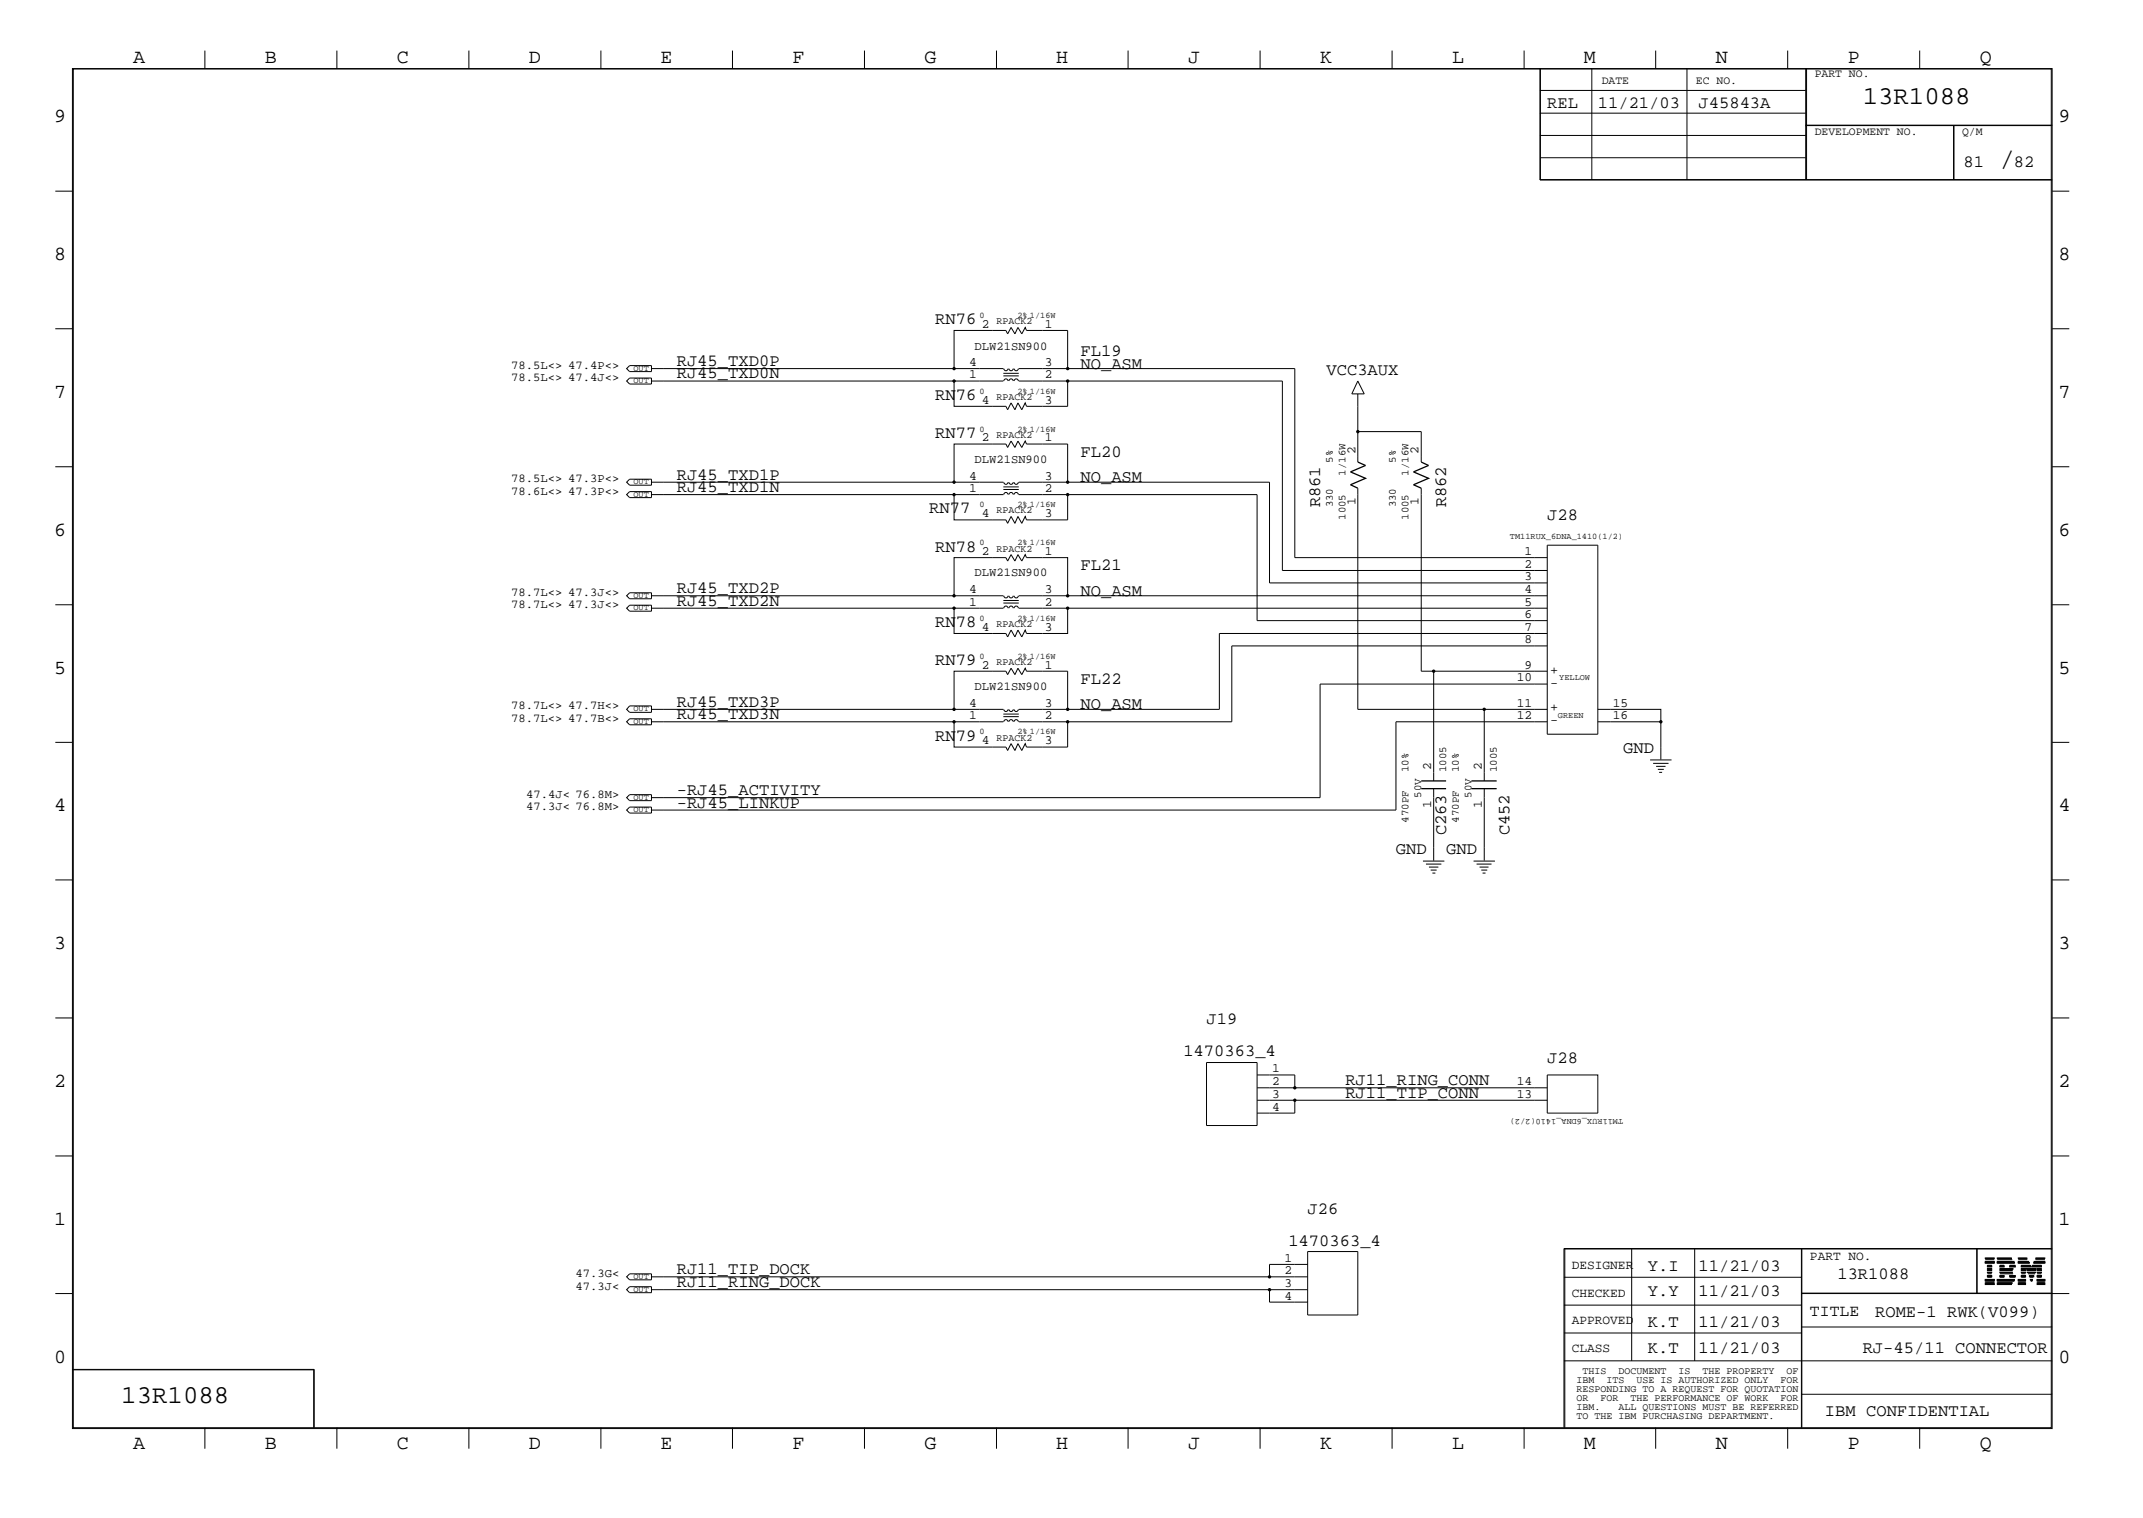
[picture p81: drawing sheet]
<svg xmlns="http://www.w3.org/2000/svg" width="423mm" height="300mm" viewBox="0 0 423 300" stroke-linecap="round" stroke-linejoin="round" font-family="sans-serif">
<defs><g id="words">
<text font-size="5.2" x="395" y="32.9">/</text>
<g font-size="5.1">
<text x="368" y="20.5">13R1088</text>
<text x="24" y="277.2">13R1088</text>
</g>
<g font-size="4">
<text x="26.3" y="12.5">A</text>
<text x="52.3" y="12.5">B</text>
<text x="78.4" y="12.5">C</text>
<text x="104.5" y="12.5">D</text>
<text x="130.5" y="12.5">E</text>
<text x="156.5" y="12.5">F</text>
<text x="182.6" y="12.5">G</text>
<text x="208.6" y="12.5">H</text>
<text x="234.7" y="12.5">J</text>
<text x="260.8" y="12.5">K</text>
<text x="286.9" y="12.5">L</text>
<text x="312.8" y="12.5">M</text>
<text x="338.9" y="12.5">N</text>
<text x="365" y="12.5">P</text>
<text x="391.1" y="12.5">Q</text>
<text x="10.7" y="24.1">9</text>
<text x="406.7" y="24.1">9</text>
<text x="10.7" y="51.4">8</text>
<text x="406.7" y="51.4">8</text>
<text x="10.7" y="78.6">7</text>
<text x="406.7" y="78.6">7</text>
<text x="10.7" y="105.8">6</text>
<text x="406.7" y="105.8">6</text>
<text x="10.7" y="133.1">5</text>
<text x="406.7" y="133.1">5</text>
<text x="10.7" y="160.2">4</text>
<text x="406.7" y="160.2">4</text>
<text x="10.7" y="187.5">3</text>
<text x="406.7" y="187.5">3</text>
<text x="10.7" y="214.6">2</text>
<text x="406.7" y="214.6">2</text>
<text x="10.7" y="241.9">1</text>
<text x="406.7" y="241.9">1</text>
<text x="10.7" y="269.2">0</text>
<text x="406.7" y="269.2">0</text>
<text x="26.3" y="286.2">A</text>
<text x="52.3" y="286.2">B</text>
<text x="78.4" y="286.2">C</text>
<text x="104.5" y="286.2">D</text>
<text x="130.5" y="286.2">E</text>
<text x="156.5" y="286.2">F</text>
<text x="182.6" y="286.2">G</text>
<text x="208.6" y="286.2">H</text>
<text x="234.7" y="286.2">J</text>
<text x="260.8" y="286.2">K</text>
<text x="286.9" y="286.2">L</text>
<text x="312.8" y="286.2">M</text>
<text x="338.9" y="286.2">N</text>
<text x="365" y="286.2">P</text>
<text x="391.1" y="286.2">Q</text>
</g>
<g font-size="3.4">
<text x="305.6" y="21.4">REL</text>
<text x="315.6" y="21.4">11/21/03</text>
<text x="335.5" y="21.4">J45843A</text>
<text x="387.9" y="32.9">81</text>
<text x="397.8" y="32.9">82</text>
<text x="184.7" y="64.1">RN76</text>
<text x="213.4" y="70.3">FL19</text>
<text x="133.7" y="74.8">RJ45_TXD0N</text>
<text x="133.7" y="72.3">RJ45_TXD0P</text>
<text x="213.4" y="72.8">NO_ASM</text>
<text x="262" y="74">VCC3AUX</text>
<text x="184.7" y="79">RN76</text>
<text x="184.7" y="86.5">RN77</text>
<text x="133.7" y="94.7">RJ45_TXD1P</text>
<text x="213.4" y="95.3">NO_ASM</text>
<text x="213.4" y="90.3">FL20</text>
<text x="133.7" y="97.2">RJ45_TXD1N</text>
<text x="183.6" y="101.4">RN77</text>
<text x="260.8" y="100.2" transform="rotate(-90 260.8 100.2)">R861</text>
<text x="285.7" y="100.2" transform="rotate(-90 285.7 100.2)">R862</text>
<text x="305.6" y="102.7">J28</text>
<text x="184.7" y="109">RN78</text>
<text x="213.4" y="112.7">FL21</text>
<text x="133.7" y="119.6">RJ45_TXD2N</text>
<text x="133.7" y="117.2">RJ45_TXD2P</text>
<text x="213.4" y="117.7">NO_ASM</text>
<text x="184.7" y="123.9">RN78</text>
<text x="184.7" y="131.3">RN79</text>
<text x="213.4" y="135.1">FL22</text>
<text x="133.7" y="139.6">RJ45_TXD3P</text>
<text x="133.7" y="142.1">RJ45_TXD3N</text>
<text x="213.4" y="140.1">NO_ASM</text>
<text x="184.7" y="146.3">RN79</text>
<text x="320.6" y="148.8">GND</text>
<text x="133.7" y="159.5">-RJ45_LINKUP</text>
<text x="133.7" y="157.1">-RJ45_ACTIVITY</text>
<text x="285.7" y="165" transform="rotate(-90 285.7 165)">C263</text>
<text x="298.2" y="165" transform="rotate(-90 298.2 165)">C452</text>
<text x="275.8" y="168.7">GND</text>
<text x="285.7" y="168.7">GND</text>
<text x="238.3" y="202.4">J19</text>
<text x="233.8" y="208.6">1470363_4</text>
<text x="305.6" y="209.9">J28</text>
<text x="265.8" y="214.4">RJ11_RING_CONN</text>
<text x="265.8" y="216.8">RJ11_TIP_CONN</text>
<text x="258.3" y="239.8">J26</text>
<text x="133.7" y="251.7">RJ11_TIP_DOCK</text>
<text x="254.5" y="246">1470363_4</text>
<text x="325.5" y="251">Y.I</text>
<text x="335.5" y="251">11/21/03</text>
<text x="133.7" y="254.3">RJ11_RING_DOCK</text>
<text x="325.5" y="255.9">Y.Y</text>
<text x="335.5" y="255.9">11/21/03</text>
<text x="363" y="252.7">13R1088</text>
<text x="325.5" y="262.2">K.T</text>
<text x="335.5" y="262.2">11/21/03</text>
<text x="370.4" y="260.2">ROME-1 RWK(V099)</text>
<text x="325.5" y="267.2">K.T</text>
<text x="335.5" y="267.2">11/21/03</text>
<text x="368" y="267.2">RJ-45/11 CONNECTOR</text>
<text x="360.5" y="279.7">IBM CONFIDENTIAL</text>
</g>
<text font-size="3.2" x="357.5" y="260">TITLE</text>
<g font-size="2.7">
<text x="306.2" y="133.1">+</text>
<text x="306.2" y="135.6">-</text>
<text x="306.2" y="140.5">+</text>
<text x="306.2" y="143.1">-</text>
</g>
<g font-size="2.5">
<text x="194" y="64.9">2</text>
<text x="206.4" y="64.9">1</text>
<text x="191.4" y="72.3">4</text>
<text x="191.4" y="74.8">1</text>
<text x="206.4" y="72.3">3</text>
<text x="206.4" y="74.8">2</text>
<text x="194" y="79.8">4</text>
<text x="206.4" y="79.8">3</text>
<text x="194" y="87.2">2</text>
<text x="206.4" y="87.2">1</text>
<text x="267.8" y="89.7" transform="rotate(-90 267.8 89.7)">2</text>
<text x="280.2" y="89.7" transform="rotate(-90 280.2 89.7)">2</text>
<text x="191.4" y="94.7">4</text>
<text x="206.4" y="94.7">3</text>
<text x="191.4" y="97.2">1</text>
<text x="206.4" y="97.2">2</text>
<text x="267.8" y="99.7" transform="rotate(-90 267.8 99.7)">1</text>
<text x="280.2" y="99.7" transform="rotate(-90 280.2 99.7)">1</text>
<text x="194" y="102.2">4</text>
<text x="206.4" y="102.2">3</text>
<text x="194" y="109.6">2</text>
<text x="206.4" y="109.6">1</text>
<text x="301.2" y="109.6">1</text>
<text x="301.2" y="112.2">2</text>
<text x="191.4" y="117.2">4</text>
<text x="191.4" y="119.6">1</text>
<text x="206.4" y="117.2">3</text>
<text x="206.4" y="119.6">2</text>
<text x="301.2" y="119.6">5</text>
<text x="301.2" y="114.6">3</text>
<text x="301.2" y="117.2">4</text>
<text x="194" y="124.6">4</text>
<text x="206.4" y="124.6">3</text>
<text x="301.2" y="122.2">6</text>
<text x="301.2" y="124.6">7</text>
<text x="301.2" y="127.1">8</text>
<text x="194" y="132.1">2</text>
<text x="206.4" y="132.1">1</text>
<text x="299.6" y="134.6">10</text>
<text x="301.2" y="132.1">9</text>
<text x="191.4" y="139.6">4</text>
<text x="191.4" y="142.1">1</text>
<text x="206.4" y="139.6">3</text>
<text x="206.4" y="142.1">2</text>
<text x="299.6" y="139.6">11</text>
<text x="299.6" y="142.1">12</text>
<text x="318.6" y="139.6">15</text>
<text x="318.6" y="142.1">16</text>
<text x="194" y="147.1">4</text>
<text x="206.4" y="147.1">3</text>
<text x="282.7" y="152.1" transform="rotate(-90 282.7 152.1)">2</text>
<text x="292.7" y="152.1" transform="rotate(-90 292.7 152.1)">2</text>
<text x="282.7" y="159.5" transform="rotate(-90 282.7 159.5)">1</text>
<text x="292.7" y="159.5" transform="rotate(-90 292.7 159.5)">1</text>
<text x="251.3" y="211.8">1</text>
<text x="251.3" y="214.4">2</text>
<text x="299.6" y="214.4">14</text>
<text x="251.3" y="216.8">3</text>
<text x="251.3" y="219.4">4</text>
<text x="299.6" y="216.8">13</text>
<text x="253.7" y="249.3">1</text>
<text x="253.7" y="251.7">2</text>
<text x="310.5" y="250.6">DESIGNER</text>
<text x="357.5" y="248.8">PART NO.</text>
<text x="253.7" y="254.3">3</text>
<text x="253.7" y="256.7">4</text>
<text x="310.5" y="256.1">CHECKED</text>
<text x="310.5" y="261.5">APPROVED</text>
<text x="310.5" y="267">CLASS</text>
</g>
<g font-size="2.4">
<text x="192.5" y="69.1">DLW21SN900</text>
<text x="101" y="75.3">78.5L&lt;&gt; 47.4J&lt;&gt;</text>
<text x="101" y="72.8">78.5L&lt;&gt; 47.4P&lt;&gt;</text>
<text x="101" y="95.2">78.5L&lt;&gt; 47.3P&lt;&gt;</text>
<text x="192.5" y="91.4">DLW21SN900</text>
<text x="101" y="97.7">78.6L&lt;&gt; 47.3P&lt;&gt;</text>
<text x="192.5" y="113.9">DLW21SN900</text>
<text x="101" y="117.7">78.7L&lt;&gt; 47.3J&lt;&gt;</text>
<text x="101" y="120.1">78.7L&lt;&gt; 47.3J&lt;&gt;</text>
<text x="192.5" y="136.3">DLW21SN900</text>
<text x="101" y="140.1">78.7L&lt;&gt; 47.7H&lt;&gt;</text>
<text x="101" y="142.6">78.7L&lt;&gt; 47.7B&lt;&gt;</text>
<text x="104" y="160">47.3J&lt; 76.8M&gt;</text>
<text x="104" y="157.6">47.4J&lt; 76.8M&gt;</text>
<text x="113.7" y="254.8">47.3J&lt;</text>
<text x="113.7" y="252.2">47.3G&lt;</text>
</g>
<g font-size="2.3">
<text x="316.4" y="16.7">DATE</text>
<text x="335" y="16.7">EC NO.</text>
<text x="358.5" y="15.2">PART NO.</text>
<text x="358.5" y="26.6">DEVELOPMENT NO.</text>
<text x="387.6" y="26.6">Q/M</text>
</g>
<g font-size="2.1">
<text x="263.3" y="91.4" transform="rotate(-90 263.3 91.4)">5%</text>
<text x="265.8" y="94" transform="rotate(-90 265.8 94)">1/16W</text>
<text x="275.8" y="91.4" transform="rotate(-90 275.8 91.4)">5%</text>
<text x="278.2" y="94" transform="rotate(-90 278.2 94)">1/16W</text>
<text x="263.3" y="100.2" transform="rotate(-90 263.3 100.2)">330</text>
<text x="275.8" y="100.2" transform="rotate(-90 275.8 100.2)">330</text>
<text x="265.8" y="102.7" transform="rotate(-90 265.8 102.7)">1005</text>
<text x="278.2" y="102.7" transform="rotate(-90 278.2 102.7)">1005</text>
<text x="278.2" y="152.6" transform="rotate(-90 278.2 152.6)">10%</text>
<text x="285.7" y="152.6" transform="rotate(-90 285.7 152.6)">1005</text>
<text x="288.2" y="152.6" transform="rotate(-90 288.2 152.6)">10%</text>
<text x="295.7" y="152.6" transform="rotate(-90 295.7 152.6)">1005</text>
<text x="280.8" y="157.6" transform="rotate(-90 280.8 157.6)">50V</text>
<text x="290.7" y="157.6" transform="rotate(-90 290.7 157.6)">50V</text>
<text x="278.2" y="162.5" transform="rotate(-90 278.2 162.5)">470PF</text>
<text x="288.2" y="162.5" transform="rotate(-90 288.2 162.5)">470PF</text>
</g>
<g font-size="2">
<text x="196.8" y="64.1">RPACK2</text>
<text x="196.8" y="79">RPACK2</text>
<text x="196.8" y="86.5">RPACK2</text>
<text x="196.8" y="101.4">RPACK2</text>
<text x="196.8" y="109">RPACK2</text>
<text x="196.8" y="123.9">RPACK2</text>
<text x="196.8" y="131.3">RPACK2</text>
<text x="196.8" y="146.3">RPACK2</text>
<text x="311.4" y="273.2">IBM</text>
<text x="311.4" y="275">RESPONDING TO A REQUEST FOR QUOTATION</text>
<text x="312.6" y="271.4">THIS</text>
<text x="317.3" y="273.2">ITS</text>
<text x="319.7" y="271.4">DOCUMENT</text>
<text x="323.3" y="273.2">USE IS AUTHORIZED ONLY</text>
<text x="331.6" y="271.4">IS</text>
<text x="336.3" y="271.4">THE PROPERTY</text>
<text x="351.7" y="273.2">FOR</text>
<text x="352.9" y="271.4">OF</text>
<text x="311.4" y="276.7">OR</text>
<text x="311.4" y="278.6">IBM.</text>
<text x="311.4" y="280.2">TO THE IBM PURCHASING DEPARTMENT.</text>
<text x="316.1" y="276.7">FOR</text>
<text x="319.7" y="278.6">ALL QUESTIONS MUST BE REFERRED</text>
<text x="322.1" y="276.7">THE PERFORMANCE OF WORK</text>
<text x="351.7" y="276.7">FOR</text>
</g>
<g font-size="1.7">
<text x="193.5" y="62.8">0</text>
<text x="201" y="62.8">2% 1/16W</text>
<text x="125.1" y="73.2">OUT</text>
<text x="125.1" y="75.7">OUT</text>
<text x="193.5" y="77.8">0</text>
<text x="201" y="77.8">2% 1/16W</text>
<text x="193.5" y="85.3">0</text>
<text x="201" y="85.3">2% 1/16W</text>
<text x="125.1" y="95.7">OUT</text>
<text x="125.1" y="98.1">OUT</text>
<text x="193.5" y="100.2">0</text>
<text x="201" y="100.2">2% 1/16W</text>
<text x="193.5" y="107.7">0</text>
<text x="201" y="107.7">2% 1/16W</text>
<text x="298.3" y="106.4">TM11RUX_6DNA_1410(1/2)</text>
<text x="125.1" y="118.1">OUT</text>
<text x="125.1" y="120.6">OUT</text>
<text x="193.5" y="122.6">0</text>
<text x="201" y="122.6">2% 1/16W</text>
<text x="193.5" y="130.1">0</text>
<text x="201" y="130.1">2% 1/16W</text>
<text x="308" y="134.4">YELLOW</text>
<text x="125.1" y="140.5">OUT</text>
<text x="125.1" y="143">OUT</text>
<text x="307.8" y="141.8">GREEN</text>
<text x="193.5" y="145">0</text>
<text x="201" y="145">2% 1/16W</text>
<text x="125.1" y="160.4">OUT</text>
<text x="125.1" y="158">OUT</text>
<text x="320.6" y="221.1" transform="rotate(180 320.6 221.1)">TM11RUX_6DNA_1410(2/2)</text>
<text x="125.1" y="252.7">OUT</text>
<text x="125.1" y="255.2">OUT</text>
</g>
</g></defs>
<g fill="none" stroke="#000" stroke-width=".2">
<path d="M14.3 13.5h391.1v268.7h-391.1zM14.5 13.6h390.7v268.4h-390.7zM40.5 10v3.5M66.5 10v3.5M92.6 10v3.5M118.7 10v3.5M144.7 10v3.5M170.8 10v3.5M196.9 10v3.5M222.8 10v3.5M248.9 10v3.5M275 10v3.5"/>
<path d="M301.1 10v3.5M304.2 13.5v22.1h101.2M304.2 17.9h52.5M304.3 13.5v22.1M314.5 13.5v22.1M327.1 10v3.5M333.2 13.5v22.1M353.1 10v3.5M356.7 13.5v22.1M356.9 13.5v22.1M379.2 10v3.5M10.9 37.8h3.4"/>
<path d="M304.2 35.5h101.2M304.2 26.8h52.5M304.2 22.4h52.5M304.3 31.2h52.4M356.7 24.8h48.7M356.7 24.7h48.7M385.9 24.8v10.8M386 24.8v10.8M405.4 37.8h3.4M10.9 64.9h3.4M123.8 72.8l.6-.6h4.3v1.2h-4.3zM123.8 75.3l.6-.6h4.3v1.2h-4.3z"/>
<path d="M128.7 75.3h69.5M128.7 72.8h69.5M188.5 72.8v-7.5h10.2l.4 .7 .6-1.3 .8 1.3 .6-1.3 .7 1.3 .7-1.3 .3 .6h8.1v7.5h-9.6M188.5 75.3v5h10.2l.4 .6 .6-1.3 .8 1.3 .6-1.3 .7 1.3 .7-1.3 .3 .7h8.1v-5M198.2 73.7h3.1M198.2 74.3h3.1M198.3 75.3a.42 .42 0 0 1 .4-.5 .42 .42 0 0 1 .4 .5M198.3 72.8a.42 .42 0 0 0 .4 .4 .42 .42 0 0 0 .4-.4M199.3 75.3a.42 .42 0 0 1 .4-.5 .42 .42 0 0 1 .5 .5M199.3 72.8a.42 .42 0 0 0 .4 .4 .42 .42 0 0 0 .5-.4M200.3 75.3a.42 .42 0 0 1 .4-.5 .42 .42 0 0 1 .5 .5M200.3 72.8a.42 .42 0 0 0 .4 .4 .42 .42 0 0 0 .5-.4"/>
<path d="M201.3 75.3h52v37.4h52.3M210.9 72.8h44.9v37.4h49.8M268.2 75.3l1.3 2.5h-2.5zM268.2 77.8v13.5M405.4 64.9h3.4M10.9 92.2h3.4M123.8 97.7l.6-.6h4.3v1.2h-4.3zM123.8 95.3l.6-.6h4.3v1.1h-4.3zM128.7 97.7h69.5M128.7 95.3h69.5M188.5 97.7v5h10.2l.4 .7 .6-1.4 .8 1.4 .6-1.4 .7 1.4 .7-1.4 .3 .7h8.1v-5M188.5 95.3v-7.6h10.2l.4 .7 .6-1.3 .8 1.3 .6-1.3 .7 1.3 .7-1.3 .3 .6h8.1v7.6h-9.6"/>
<path d="M198.2 96.2h3.1M198.2 96.7h3.1M198.3 97.7a.42 .42 0 0 1 .4-.4 .42 .42 0 0 1 .4 .4M198.3 95.3a.42 .42 0 0 0 .4 .4 .42 .42 0 0 0 .4-.4M199.3 97.7a.42 .42 0 0 1 .4-.4 .42 .42 0 0 1 .5 .4M199.3 95.3a.42 .42 0 0 0 .4 .4 .42 .42 0 0 0 .5-.4M200.3 97.7a.42 .42 0 0 1 .4-.4 .42 .42 0 0 1 .5 .4M200.3 95.3a.42 .42 0 0 0 .4 .4 .42 .42 0 0 0 .5-.4M201.3 97.7h47v24.9h57.3M210.9 95.3h39.9v19.8h54.8M268.2 96.4v43.7h37.4M268.2 85.3h12.6v6"/>
<path d="M280.8 96.4v36.2h24.8M405.4 92.2h3.4M10.9 119.5h3.4M123.8 117.7l.6-.6h4.3v1.2h-4.3zM128.7 117.7h59.8M198.2 117.7h-9.7v-7.5h10.2l.4 .6 .6-1.2 .8 1.2 .6-1.2 .7 1.2 .7-1.2 .3 .6h8.1v7.5h-9.6M198.2 118.6h3.1M198.2 119.1h3.1M198.3 117.7a.42 .42 0 0 0 .4 .4 .42 .42 0 0 0 .4-.4M199.3 117.7a.42 .42 0 0 0 .4 .4 .42 .42 0 0 0 .5-.4M200.3 117.7a.42 .42 0 0 0 .4 .4 .42 .42 0 0 0 .5-.4M210.9 117.7h94.7"/>
<path d="M305.6 107.7h10v37.3h-10zM405.4 119.5h3.4M123.8 120.1l.6-.6h4.3v1.2h-4.3zM124.4 139.4h4.3v1.3h-4.3l-.6-.6zM128.7 120.1h59.8M198.2 120.1h-9.7v5h10.2l.4 .7 .6-1.3 .8 1.3 .6-1.3 .7 1.3 .7-1.3 .3 .6h8.1v-5M198.3 120.1a.42 .42 0 0 1 .4-.4 .42 .42 0 0 1 .4 .4M199.3 120.1a.42 .42 0 0 1 .4-.4 .42 .42 0 0 1 .5 .4M200.3 120.1a.42 .42 0 0 1 .4-.4 .42 .42 0 0 1 .5 .4M201.3 120.1h104.3M283.2 132.6v21.7M305.6 127.6h-62.3v15h-42"/>
<path d="M305.6 125.1h-64.7v15h-30M305.6 135.1h-44.8v22.5h-132.1M10.9 146.6h3.4M123.8 157.6l.6-.6h4.3v1.2h-4.3zM123.8 142.6l.6-.6h4.3v1.2h-4.3zM128.7 142.6h69.5M128.7 140.1h69.5M188.5 142.6v5h10.2l.4 .7 .6-1.4 .8 1.4 .6-1.4 .7 1.4 .7-1.4 .3 .7h8.1v-5M188.5 140.1v-7.5h10.2l.4 .7 .6-1.3 .8 1.3 .6-1.3 .7 1.3 .7-1.3 .3 .6h8.1v7.5h-9.6M198.2 141.1h3.1M198.2 141.6h3.1M198.3 142.6a.42 .42 0 0 1 .4-.4 .42 .42 0 0 1 .4 .4"/>
<path d="M198.3 140.1a.42 .42 0 0 0 .4 .4 .42 .42 0 0 0 .4-.4M199.3 142.6a.42 .42 0 0 1 .4-.4 .42 .42 0 0 1 .5 .4M199.3 140.1a.42 .42 0 0 0 .4 .4 .42 .42 0 0 0 .5-.4M200.3 142.6a.42 .42 0 0 1 .4-.4 .42 .42 0 0 1 .5 .4M200.3 140.1a.42 .42 0 0 0 .4 .4 .42 .42 0 0 0 .5-.4M283.2 155.8v14.2M293.2 140.1v14.2M293.2 155.8v14.2M305.6 142.6h-29.8v17.4h-147.1M315.6 140.1h12.5v9.9M315.6 142.6h12.5M326 150.1h4.2"/>
<path d="M326.6 150.8h3M327.2 151.4h1.8M327.5 152h1.2M327.7 152.6h.6M405.4 146.6h3.4M10.9 173.8h3.4M123.8 160l.6-.6h4.3v1.2h-4.3zM281.1 170.1h4.2M281.7 170.7h3M282.3 171.3h1.8M282.6 171.9h1.2M283 172.5h.5"/>
<path d="M291.1 170.1h4.2M291.7 170.7h2.9M292.3 171.3h1.7M292.6 171.9h1.2M292.9 172.5h.6M405.4 173.8h3.4M10.9 201.1h3.4M238.3 209.9h10v12.4h-10zM248.3 212.3h7.5v2.6M248.3 214.9h57.3M248.3 217.3h57.3M255.8 217.3v2.6h-7.5"/>
<path d="M305.6 212.3h10v7.6h-10zM405.4 201.1h3.4M10.9 228.3h3.4M405.4 228.3h3.4M10.9 255.5h3.4M124.4 251.6h4.3v1.2h-4.3l-.6-.6zM124.4 254.2h4.3v1.2h-4.3l-.6-.6zM128.7 252.2h129.6M128.7 254.8h129.6M250.8 254.8v2.4h7.5M258.3 247.2h9.9v12.6h-9.9zM258.3 249.8h-7.5v2.4"/>
<path d="M308.9 246.7h96.5M308.9 257.8h47M308.9 252.3h47M309.1 246.6v35.4M322.3 246.6v22.2M334.8 246.6v22.2M355.9 246.6v35.4M355.9 255.4h49.5M355.9 255.5h52.9M390.5 246.6v8.9M390.6 246.6v8.9M392.2 253.7h1.8z"/>
<path d="M392.2 253.6h1.8zM392.2 253.4l1.8 .1zM392.2 253l1.8 .1zM392.2 252.8l1.8 .1zM392.2 252.7l1.8 .1zM392.2 249.4l1.8 .1zM392.2 249.3l1.8 .1zM392.2 249.2l1.8 .1zM392.2 248.8h1.8zM392.2 248.7h1.8zM392.2 248.5l1.8 .1zM392.6 252.3h.8z"/>
<path d="M392.6 252.1l.8 .1zM392.6 252l.8 .1zM392.6 251.6h.8zM392.6 251.5h.8zM392.6 251.3l.8 .1zM392.6 250.9l.8 .1zM392.6 250.8h.8zM392.6 250.6l.8 .1zM392.6 250.2l.8 .1zM392.6 250l.8 .1zM392.6 249.9h.8zM394.5 253.7h2.8z"/>
<path d="M394.5 253.6h2.9zM394.5 253.4l3 .1zM394.5 248.8h3zM394.5 248.7h2.9zM394.5 248.5l2.8 .1zM394.5 253l3.3 .1zM394.5 252.8l3.4 .1zM394.5 252.7l3.4 .1zM394.5 249.4l3.4 .1zM394.5 249.3l3.4 .1zM394.5 249.2l3.3 .1zM395.1 251.6h2.6z"/>
<path d="M395.1 251.5h2.5zM395.1 251.3l2.4 .1zM395.1 250.9l2.4 .1zM395.1 250.8h2.5zM395.1 250.6l2.6 .1zM395.1 252.3h.8zM395.1 252.1l.8 .1zM395.1 252l.8 .1zM395.1 250.2l.8 .1zM395.1 250l.8 .1zM395.1 249.9h.8zM397 252.3h1.1z"/>
<path d="M397 252.1l1.1 .1zM397 252l1.1 .1zM397 250.2l1.1 .1zM397 250l1.1 .1zM397 249.9h1.1zM398.7 253.7h1.4zM398.7 253.6h1.4zM398.7 253.4l1.4 .1zM398.7 253l1.4 .1zM398.7 252.8l1.4 .1zM398.7 252.7l1.4 .1zM398.7 249.4l2.2 .1z"/>
<path d="M398.7 249.3l2.1 .1zM398.7 249.2l2 .1zM398.7 248.8h1.8zM398.7 248.7h1.8zM398.7 248.5l1.7 .1zM399.3 252.3h.8zM399.3 252.1l.8 .1zM399.3 252l.8 .1zM399.3 251.6h.8zM399.3 251.5h.8zM399.3 251.3l.8 .1zM399.3 250.9l.8 .1z"/>
<path d="M399.3 250.8h.8zM399.3 250.6l.8 .1zM399.3 250.2l1.9 .1zM399.3 250l1.9 .1zM399.3 249.9h1.8zM400.3 250.6l2 .1zM400.4 250.9l1.8 .1zM400.4 250.8h1.8zM400.5 251.3l1.6 .1zM400.6 251.5h1.5zM400.6 251.6h1.4zM400.9 252.1l.8 .1z"/>
<path d="M400.9 252l.8 .1zM401 252.3h.7zM401.1 252.7l.4 .1zM401.2 252.8l.3 .1zM401.2 253l.2 .1zM401.4 250.2l1.9 .1zM401.5 250l1.8 .1zM401.5 249.9h1.8zM401.7 249.4l2.2 .1zM401.8 249.3l2.1 .1zM401.8 249.2l2.1 .1zM402.1 248.8h1.8z"/>
<path d="M402.1 248.7h1.8zM402.2 248.5l1.7 .1zM402.4 253.7h1.5zM402.4 253.6h1.5zM402.4 253.4l1.5 .1zM402.4 253l1.5 .1zM402.4 252.8l1.5 .1zM402.4 252.7l1.5 .1zM402.4 252.3h.9zM402.4 252.1l.9 .1zM402.4 252l.9 .1zM402.4 251.6h.9z"/>
<path d="M402.4 251.5h.9zM402.4 251.3l.9 .1zM402.4 250.9l.9 .1zM402.4 250.8h.9zM402.4 250.6l.9 .1zM405.4 246.6h-96.5v35.4M14.3 270.5h47.8v11.5M14.3 270.6h47.8M62 270.5v11.5M308.9 268.8h96.5M308.9 263.3h47M355.9 275.4h49.5"/>
<path d="M355.9 262.1h49.5M40.5 282v4.2M66.5 282v4.2M92.6 282v4.2M118.7 282v4.2M144.7 282v4.2M170.8 282v4.2M196.9 282v4.2M222.8 282v4.2M248.9 282v4.2M275 282v4.2M301.1 282v4.2"/>
<path d="M327.1 282v4.2M353.1 282v4.2M379.2 282v4.2"/>
</g>
<path d="M268.2 91.3l1.5 .6-2.9 1.3 2.9 1.3-2.9 1.3 1.4 .6M280.8 91.3l1.4 .6-3 1.3 3 1.3-3 1.3 1.6 .6M280.8 155.8h4.9M280.8 154.3h4.9M290.7 155.8h5M290.7 154.3h5" fill="none" stroke="#000" stroke-width=".25"/>
<g fill="#000">
<circle cx="188.5" cy="72.8" r=".34"/>
<circle cx="188.5" cy="75.3" r=".34"/>
<circle cx="210.9" cy="75.3" r=".34"/>
<circle cx="210.9" cy="72.8" r=".34"/>
<circle cx="188.5" cy="97.7" r=".34"/>
<circle cx="188.5" cy="95.2" r=".34"/>
<circle cx="210.9" cy="97.7" r=".34"/>
<circle cx="210.9" cy="95.2" r=".34"/>
<circle cx="268.2" cy="85.3" r=".34"/>
<circle cx="188.5" cy="117.7" r=".34"/>
<circle cx="210.9" cy="117.7" r=".34"/>
<circle cx="188.5" cy="120.1" r=".34"/>
<circle cx="210.9" cy="120.1" r=".34"/>
<circle cx="283.2" cy="132.6" r=".34"/>
<circle cx="188.5" cy="142.6" r=".34"/>
<circle cx="188.5" cy="140.1" r=".34"/>
<circle cx="210.9" cy="142.6" r=".34"/>
<circle cx="210.9" cy="140.1" r=".34"/>
<circle cx="293.2" cy="140.1" r=".34"/>
<circle cx="328.1" cy="142.6" r=".34"/>
<circle cx="255.8" cy="217.3" r=".34"/>
<circle cx="255.8" cy="214.9" r=".34"/>
<circle cx="250.8" cy="252.2" r=".34"/>
<circle cx="250.8" cy="254.8" r=".34"/>
</g>
<use href="#words"/>
</svg>
